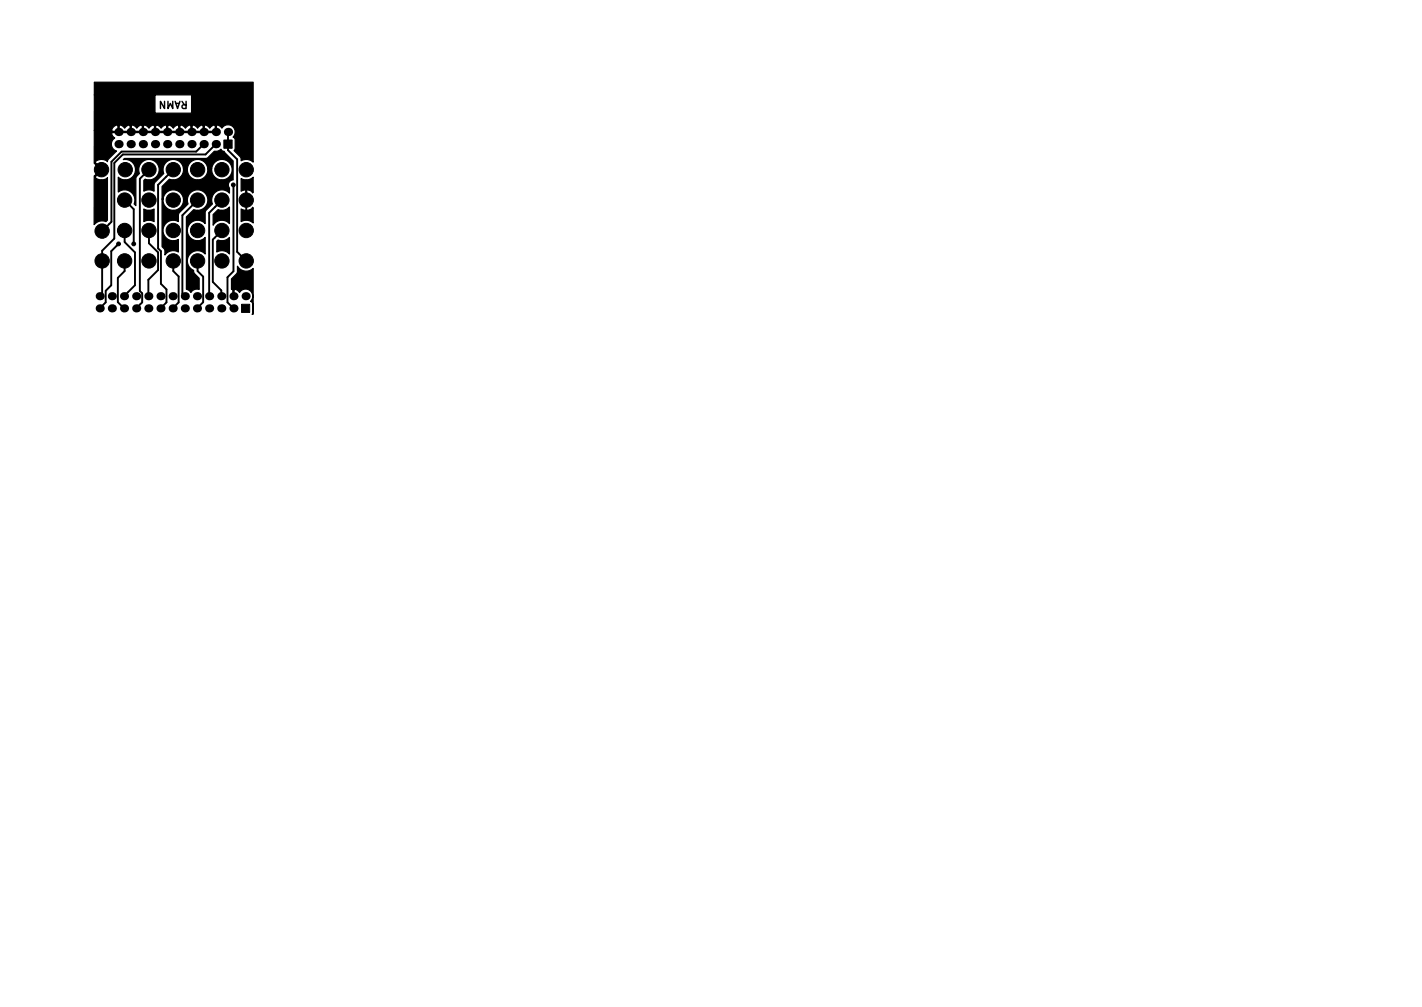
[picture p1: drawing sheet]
<svg xmlns="http://www.w3.org/2000/svg" width="297mm" height="210mm" viewBox="0 0 297 210" stroke-linecap="round" stroke-linejoin="round" font-family="sans-serif">
<defs><g id="words">
<text font-size="2.1" x="39.3" y="21.1" transform="rotate(-180 39.3 21.1)">RAMN</text>
</g></defs>
<g fill="#000">
<circle cx="24.8" cy="27.6" r=".86"/>
<circle cx="24.8" cy="30.1" r=".86"/>
<circle cx="27.3" cy="30.1" r=".86"/>
<circle cx="27.3" cy="27.6" r=".86"/>
<circle cx="29.8" cy="30.1" r=".86"/>
<circle cx="29.8" cy="27.6" r=".86"/>
<circle cx="32.4" cy="30.1" r=".86"/>
<circle cx="32.4" cy="27.6" r=".86"/>
<circle cx="34.9" cy="27.6" r=".86"/>
<circle cx="34.9" cy="30.1" r=".86"/>
<circle cx="37.5" cy="27.6" r=".86"/>
<circle cx="37.5" cy="30.1" r=".86"/>
<circle cx="40" cy="30.1" r=".86"/>
<circle cx="40" cy="27.6" r=".86"/>
<circle cx="42.5" cy="27.6" r=".86"/>
<circle cx="42.5" cy="30.1" r=".86"/>
<circle cx="45.1" cy="27.6" r=".86"/>
<circle cx="45.1" cy="30.1" r=".86"/>
<circle cx="47.6" cy="27.6" r=".86"/>
<circle cx="20.8" cy="64.4" r=".85"/>
<circle cx="20.8" cy="61.8" r=".85"/>
<circle cx="23.4" cy="64.4" r=".85"/>
<circle cx="23.4" cy="61.8" r=".85"/>
<circle cx="25.9" cy="61.8" r=".85"/>
<circle cx="25.9" cy="64.4" r=".85"/>
<circle cx="28.4" cy="64.4" r=".85"/>
<circle cx="28.4" cy="61.8" r=".85"/>
<circle cx="31" cy="64.4" r=".85"/>
<circle cx="31" cy="61.8" r=".85"/>
<circle cx="33.5" cy="64.4" r=".85"/>
<circle cx="33.5" cy="61.8" r=".85"/>
<circle cx="36.1" cy="64.4" r=".85"/>
<circle cx="36.1" cy="61.8" r=".85"/>
<circle cx="38.6" cy="61.8" r=".85"/>
<circle cx="38.6" cy="64.4" r=".85"/>
<circle cx="41.1" cy="61.8" r=".85"/>
<circle cx="41.1" cy="64.4" r=".85"/>
<circle cx="43.7" cy="64.4" r=".85"/>
<circle cx="43.7" cy="61.8" r=".85"/>
<circle cx="46.2" cy="61.8" r=".85"/>
<circle cx="46.2" cy="64.4" r=".85"/>
<circle cx="48.8" cy="64.4" r=".85"/>
<circle cx="48.8" cy="61.8" r=".85"/>
<circle cx="51.3" cy="61.8" r=".85"/>
</g>
<g fill="#000" stroke="#000" stroke-width=".21">
<path d="M46.8 29.2h1.7v1.8h-1.7zM50.5 63.5h1.7v1.7h-1.7z"/>
<circle cx="21.2" cy="38" r=".4"/>
<circle cx="21.2" cy="28.7" r=".4"/>
<circle cx="21.2" cy="35.4" r="1.5"/>
<circle cx="26.2" cy="38" r=".4"/>
<circle cx="26.2" cy="35.4" r="1.5"/>
<circle cx="31.1" cy="38" r=".4"/>
<circle cx="31.1" cy="35.4" r="1.5"/>
<circle cx="36.2" cy="38" r=".4"/>
<circle cx="36.2" cy="35.4" r="1.5"/>
<circle cx="41.3" cy="38" r=".4"/>
<circle cx="41.3" cy="35.4" r="1.5"/>
<circle cx="46.4" cy="38" r=".4"/>
<circle cx="46.4" cy="35.4" r="1.5"/>
<circle cx="48.7" cy="38.6" r=".4"/>
<circle cx="51.4" cy="28.7" r=".4"/>
<circle cx="51.4" cy="38" r=".4"/>
<circle cx="51.4" cy="35.4" r="1.5"/>
<circle cx="21.2" cy="41.8" r=".4"/>
<circle cx="21.2" cy="44.3" r=".4"/>
<circle cx="21.3" cy="54.5" r="1.5"/>
<circle cx="21.3" cy="48.3" r="1.5"/>
<circle cx="24.8" cy="50.9" r=".4"/>
<circle cx="26" cy="48.1" r="1.5"/>
<circle cx="26" cy="54.5" r="1.5"/>
<circle cx="26" cy="41.8" r="1.5"/>
<circle cx="27.9" cy="50.9" r=".4"/>
<circle cx="31.1" cy="44.3" r=".4"/>
<circle cx="31.1" cy="54.5" r="1.5"/>
<circle cx="31.1" cy="48.1" r="1.5"/>
<circle cx="31.1" cy="41.8" r="1.5"/>
<circle cx="36.2" cy="44.3" r=".4"/>
<circle cx="36.2" cy="48.1" r="1.5"/>
<circle cx="36.2" cy="54.5" r="1.5"/>
<circle cx="36.2" cy="41.8" r="1.5"/>
<circle cx="36.3" cy="50.7" r=".4"/>
<circle cx="41.3" cy="44.3" r=".4"/>
<circle cx="41.3" cy="50.7" r=".4"/>
<circle cx="41.3" cy="41.8" r="1.5"/>
<circle cx="41.3" cy="48.1" r="1.5"/>
<circle cx="41.3" cy="54.5" r="1.5"/>
<circle cx="46.4" cy="50.7" r=".4"/>
<circle cx="46.4" cy="44.3" r=".4"/>
<circle cx="46.4" cy="48.1" r="1.5"/>
<circle cx="46.4" cy="54.5" r="1.5"/>
<circle cx="46.4" cy="41.8" r="1.5"/>
<circle cx="51.4" cy="44.3" r=".4"/>
<circle cx="51.4" cy="41.8" r="1.5"/>
<circle cx="51.4" cy="48.1" r="1.5"/>
<circle cx="51.4" cy="54.5" r="1.5"/>
</g>
<g fill="none" stroke="#000" stroke-width=".4">
<path d="M31.1 35.4l-1.9 1.9v23.5l.5 .4v1.9l-1.3 1.3M36.2 35.4l-3.2 3.2v13.3l.6 .5v6.9l1.2 1.1v2.7l-1.3 1.3M42.5 30.1l-1.5 1.6h-15.6l-2.1 2.1v12.5l-2 2M45.1 30.1l-2.2 2.2h-17.2l-1.8 1.7v15.8l-2.6 2.6v8.9l-.5 .5M47.6 27.6v3.8l1.9 1.9v19.3l1.9 1.9M48.7 38.6l.1 18-1.3 1.3v5.2l1.3 1.3M51.4 38v6.3M24.8 50.9l-1.6 1.6v7.1l-1.1 1.1v2.4l-1.3 1.3M26 41.8l1.9 1.9v7.2M26 54.5v2.1l-1.4 1.4v5.1l1.3 1.3M26 48.1v2.4l2.2 2.2v6.9l-2.3 2.2M31.1 48.1v2.7l1.9 1.9v3.7l-2 2v3.4"/>
<path d="M36.2 54.5v2.1l1.1 1.1v5.4l-1.2 1.3M41.3 54.5v2.1l1.1 1.2v5.3l-1.3 1.3M41.3 41.8l-3.2 3.2v16.3l.5 .5M46.4 41.8l-2.7 2.6v17.4M46.4 48.1l-1.9 1.9v8.9l1.7 1.7v1.2"/>
</g>
<path d="M25.8 33.3l.2-.2h16.9l.5-.1 1.4-1.4a1.5 1.5 0 0 0 1.4-.5l.2 .4a.59 .59 0 0 1 .7 .5l1.6 1.6v4a1.04 1.04 0 0 0-.9 .6 1.04 1.04 0 0 0 .1 1.1v1l-.2-.2a2.14 2.14 0 0 0-2.6-.1 2.14 2.14 0 0 0-.7 2.6l-1.5 1.5v2.6a2.14 2.14 0 0 0-3.1-.1 2.14 2.14 0 0 0 0 3.1 2.14 2.14 0 0 0 3.1-.1v3.4l-.3-.2a2.14 2.14 0 0 0-3.2 .6 2.14 2.14 0 0 0 1 3l.2 .7 1 1v2.3a1.46 1.46 0 0 0-1.7 .7l-.5-.5-.5-.2v-15.1l1.6-1.5h.2a2.14 2.14 0 0 0 2.7-1.9 2.14 2.14 0 0 0-2.4-2.2 2.14 2.14 0 0 0-1.7 2.9l-1.9 1.9-.2 1.7a2.14 2.14 0 0 0-3.2 2 2.14 2.14 0 0 0 3.3 1.8l-.1 2.6a2.13 2.13 0 0 0-2.7 .6l-.1-1.1-.5-.6v-9.9h.2v.4a2.15 2.15 0 0 0 3.2 1.6 2.15 2.15 0 0 0 0-3.6 2.15 2.15 0 0 0-3.2 1.6h-.2v-2.7l1.5-1.5a2.13 2.13 0 0 0 2.9-2.2h.8v.4a2.15 2.15 0 0 0 2.4 2 2.15 2.15 0 0 0 1.9-2.4h.8v.4a2.15 2.15 0 0 0 3.3 1.6 2.15 2.15 0 0 0 0-3.6 2.15 2.15 0 0 0-3.3 1.6h-.8l-.1-.4a2.15 2.15 0 0 0-2.2-1.5 2.15 2.15 0 0 0-2 1.9h-.8l-.1-.4a2.14 2.14 0 0 0-2.7-1.4 2.14 2.14 0 0 0-1.3 2.8l-1.9 1.9-.1 .5v1.3l-.5-.2a2.11 2.11 0 0 0-1.7 .2v-2.2l.3-.3a2.14 2.14 0 0 0 2.9-1.7 2.14 2.14 0 0 0-2.4-2.4 2.14 2.14 0 0 0-1.7 2.9l-.7 1v5.7l-.4-.3 .1-.2a2.14 2.14 0 0 0-.9-2.4 2.14 2.14 0 0 0-2.5 .1v-3.1l.1 .1a2.14 2.14 0 0 0 3.4-1.1 2.14 2.14 0 0 0-2.4-2.7zM19.7 17.2h33.2v16.7a2.11 2.11 0 0 0-2.5-.3l-.2-.8-1.3-1.4 .2-.3v-1.9l-.1-.3-.3-.3a1.5 1.5 0 0 0-.1-2.2 1.5 1.5 0 0 0-2.3 .4l-.2-.4a.68 .68 0 0 0-.9-.2v1.5h-21.8a.9 .9 0 0 0 .6 1.1 1.5 1.5 0 0 0-.7 1.5 1.5 1.5 0 0 0 1 1.2l-1.6 1.7-.3 .6a1.89 1.89 0 0 0-2.3-.2l-.2 .3 1.5 1.5-1.5 1.5a1.77 1.77 0 0 0 2.5 .3v-.1v8.9l-.3 .3a2.12 2.12 0 0 0-2.4 .6v-10.2l1.3-1.3-1.3-1.3v-6.9h3.6l.1 .2h1.2v-1.2h.3v1.2h2.3v-1.2h.2v1.2h2.3v-1.2h.3v1.2h2.3v-1.2h.2v1.2h2.3v-1.2h.3v1.2h2.2v-1.2h.3v1.2h2.3v-1.2h.2v1.2h2.3v-1.2h.3v1.2h2.3v-1.2a.97 .97 0 0 0-1.2 .6l-.2-.4a.94 .94 0 0 0-1.2-.2 .97 .97 0 0 0-1.1 .6l-.3-.4a.94 .94 0 0 0-1.1-.2 .97 .97 0 0 0-1.2 .6l-.2-.4a.94 .94 0 0 0-1.2-.2 .97 .97 0 0 0-1.1 .6l-.3-.4a.94 .94 0 0 0-1.1-.2 .97 .97 0 0 0-1.1 .6l-.3-.4a.94 .94 0 0 0-1.1-.2 .97 .97 0 0 0-1.2 .6l-.2-.4a.94 .94 0 0 0-1.2-.2 .97 .97 0 0 0-1.1 .6l-.3-.4a.94 .94 0 0 0-1.1-.2 .97 .97 0 0 0-1.2 .6l-.2-.4a.94 .94 0 0 0-1.2-.2 1.09 1.09 0 0 0-1.3 1h-3.6v-7.4h12.7v3.8h7.6v-3.8h-20.3zM30 43.6l.1 .1a2.12 2.12 0 0 0 2.1-.1l-.1 2.6a2.12 2.12 0 0 0-2.1 .1zM45.3 50.4l.3-.3 .1 .1a2.12 2.12 0 0 0 2.2-.6v3.4a2.12 2.12 0 0 0-2.6-.4zM44.5 44.8l1-1a2.48 2.48 0 0 0 2.4-.6v3.5a2.13 2.13 0 0 0-3.4 .3zM49.6 55.6a2.12 2.12 0 0 0 3.3 .4v9.6h-.2l.1-.4v-1.8l-.5-.5a1.49 1.49 0 0 0-.1-2.2 1.49 1.49 0 0 0-2.2 .4l-.2-.4a.67 .67 0 0 0-.9-.2v1.5h-.3v-1.5l-.2-.1v-2.2l1.1-1.2zM51.2 41.8l.2-.2 .2 .2-.2 .2zM50.4 43.6l.3 .2a1.68 1.68 0 0 0 2-.5l.2 .1v3.2a2.11 2.11 0 0 0-2.5-.3zM50.4 37.3a2.11 2.11 0 0 0 2.5-.3v3.2l-.2 .1a1.74 1.74 0 0 0-2.3-.4z" fill="#000" stroke="#000" stroke-width=".25"/>
<use href="#words"/>
</svg>
